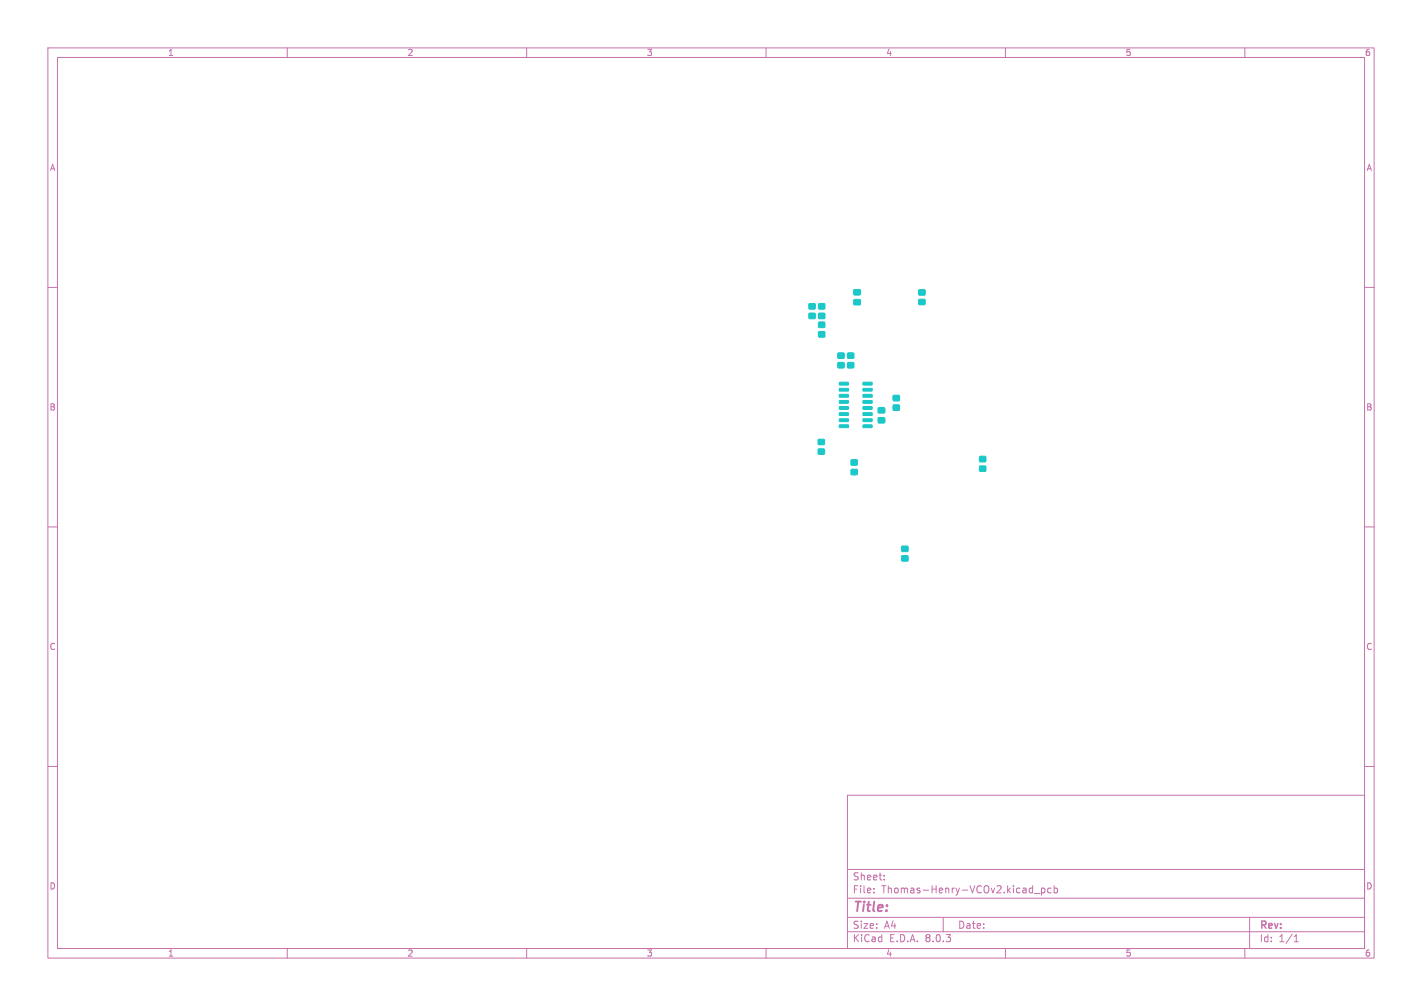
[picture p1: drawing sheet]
<svg xmlns="http://www.w3.org/2000/svg" width="297mm" height="210mm" viewBox="0 0 297 210" stroke-linecap="round" stroke-linejoin="round" font-family="sans-serif">
<defs><g id="words">
<text font-size="2.8" fill="#c872ab" x="178" y="190.9">Title:</text>
<g font-size="2.1" fill="#c872ab">
<text x="178" y="184">Sheet:</text>
<text x="178" y="186.7">File:</text>
<text x="184.1" y="186.7">Thomas-Henry-VCOv2.kicad_pcb</text>
<text x="178" y="196.9">KiCad</text>
<text x="178" y="194.1">Size:</text>
<text x="184.7" y="194.1">A4</text>
<text x="185.7" y="196.9">E.D.A.</text>
<text x="193.3" y="196.9">8.0.3</text>
<text x="200" y="194.1">Date:</text>
<text x="263" y="194.3">Rev:</text>
<text x="263" y="196.9">Id:</text>
<text x="267.1" y="196.9">1/1</text>
</g>
<g font-size="1.8" fill="#c872ab">
<text x="35" y="11.9">1</text>
<text x="85" y="11.9">2</text>
<text x="135" y="11.9">3</text>
<text x="185" y="11.9">4</text>
<text x="235" y="11.9">5</text>
<text x="285" y="11.9">6</text>
<text x="10.3" y="35.9">A</text>
<text x="285.4" y="35.9">A</text>
<text x="10.3" y="85.9">B</text>
<text x="285.3" y="85.9">B</text>
<text x="10.3" y="135.9">C</text>
<text x="285.3" y="135.9">C</text>
<text x="10.3" y="185.9">D</text>
<text x="285.3" y="185.9">D</text>
<text x="35" y="199.9">1</text>
<text x="85" y="199.9">2</text>
<text x="135" y="199.9">3</text>
<text x="185" y="199.9">4</text>
<text x="235" y="199.9">5</text>
<text x="285" y="199.9">6</text>
</g>
</g></defs>
<g fill="none" stroke="#c872ab" stroke-width=".21">
<path d="M10 10h277v190h-277zM12 12h273v186h-273zM60 10v2M110 10v2M160 10v2M210 10v2M260 10v2M10 60h2M285 60h2M10 110h2M285 110h2M10 160h2"/>
<path d="M285 160h2M177 166h108v32h-108zM60 198v2M110 198v2M160 198v2M177 194.5h108M177 191.5h108M177 187.5h108M177 181.5h108M182.5 186.3v.1M182.5 185.5v.1M184.7 183.6v.1"/>
<path d="M184.7 182.8v.1M197 191.5v3M210 198v2M216 186.5h1.2M217.5 185.4v1.5M217.5 185.5l.5-.1 .2 .3-.1 .6h-.6M219.5 185.5l-.4-.1-.3 .3 .2 .6h.5M220.2 185.5l.4-.1 .3 .3-.2 .6h-.5M220.2 184.9v1.5M260 198v2M261 191.5v6.5M270.3 196.6h.9"/>
<path d="M270.3 195.5l.4-.4v1.5"/>
</g>
<g fill="#1ac8c8" stroke="#1ac8c8" stroke-width=".21">
<path d="M178.4 60.5h1.3v1h-1.3z"/>
<path d="M178.4 62.6h1.3v1h-1.3z"/>
<path d="M191.9 62.5h1.3v1.1h-1.3z"/>
<path d="M191.9 60.5h1.3v1.1h-1.3z"/>
<path d="M204.6 95.3h1.3v1.1h-1.3z"/>
<path d="M204.6 97.3h1.3v1.1h-1.3z"/>
<path d="M186.6 84.6h1.2v1h-1.2z"/>
<path d="M186.6 82.6h1.2v1h-1.2z"/>
<path d="M169 65.4h1.2v1.1h-1.2z"/>
<path d="M169 63.4h1.2v1.1h-1.2z"/>
<path d="M175 73.7h1.3v1.1h-1.3z"/>
<path d="M175 75.7h1.3v1.1h-1.3z"/>
<path d="M183.4 85.1h1.4v1.1h-1.4z"/>
<path d="M183.4 87.2h1.4v1.1h-1.4z"/>
<path d="M170.9 91.7h1.3v1.1h-1.3z"/>
<path d="M170.9 93.7h1.3v1.1h-1.3z"/>
<path d="M177 73.7h1.3v1.1h-1.3z"/>
<path d="M177 75.7h1.3v1.1h-1.3z"/>
<path d="M188.4 116h1.2v1.1h-1.2z"/>
<path d="M188.4 114h1.2v1.1h-1.2z"/>
<path d="M171 69.3h1.2v1h-1.2z"/>
<path d="M171 67.3h1.2v1h-1.2z"/>
<path d="M180.3 79.8h1.8l.1 .5-1.9 .1z"/>
<path d="M180.3 81.1h1.8l.1 .5h-1.9z"/>
<path d="M180.3 82.4l1.8-.1 .1 .5-1.9 .1z"/>
<path d="M180.3 83.6h1.8l.1 .5-1.9 .1z"/>
<path d="M180.3 84.9h1.8l.1 .5-1.9 .1z"/>
<path d="M180.3 86.2h1.8l.1 .4-1.9 .1z"/>
<path d="M180.3 87.5l1.8-.1 .1 .5-1.9 .1z"/>
<path d="M180.3 88.7h1.8l.1 .5-1.9 .1z"/>
<path d="M175.3 88.7h1.8l.1 .5-1.8 .1z"/>
<path d="M175.3 87.5l1.8-.1 .1 .5-1.8 .1z"/>
<path d="M175.3 86.2h1.8l.1 .4-1.8 .1z"/>
<path d="M175.3 84.9h1.8l.1 .5-1.8 .1z"/>
<path d="M175.3 83.6h1.8l.1 .5-1.8 .1z"/>
<path d="M175.3 82.4l1.8-.1 .1 .5-1.8 .1z"/>
<path d="M175.3 81.1h1.8l.1 .5h-1.8z"/>
<path d="M175.3 79.8h1.8l.1 .5-1.8 .1z"/>
<path d="M177.8 96h1.2v1.1h-1.2z"/>
<path d="M177.8 98h1.2v1.1h-1.2z"/>
<path d="M171 65.4h1.2v1.1h-1.2z"/>
<path d="M171 63.4h1.2v1.1h-1.2z"/>
</g>
<use href="#words"/>
</svg>
